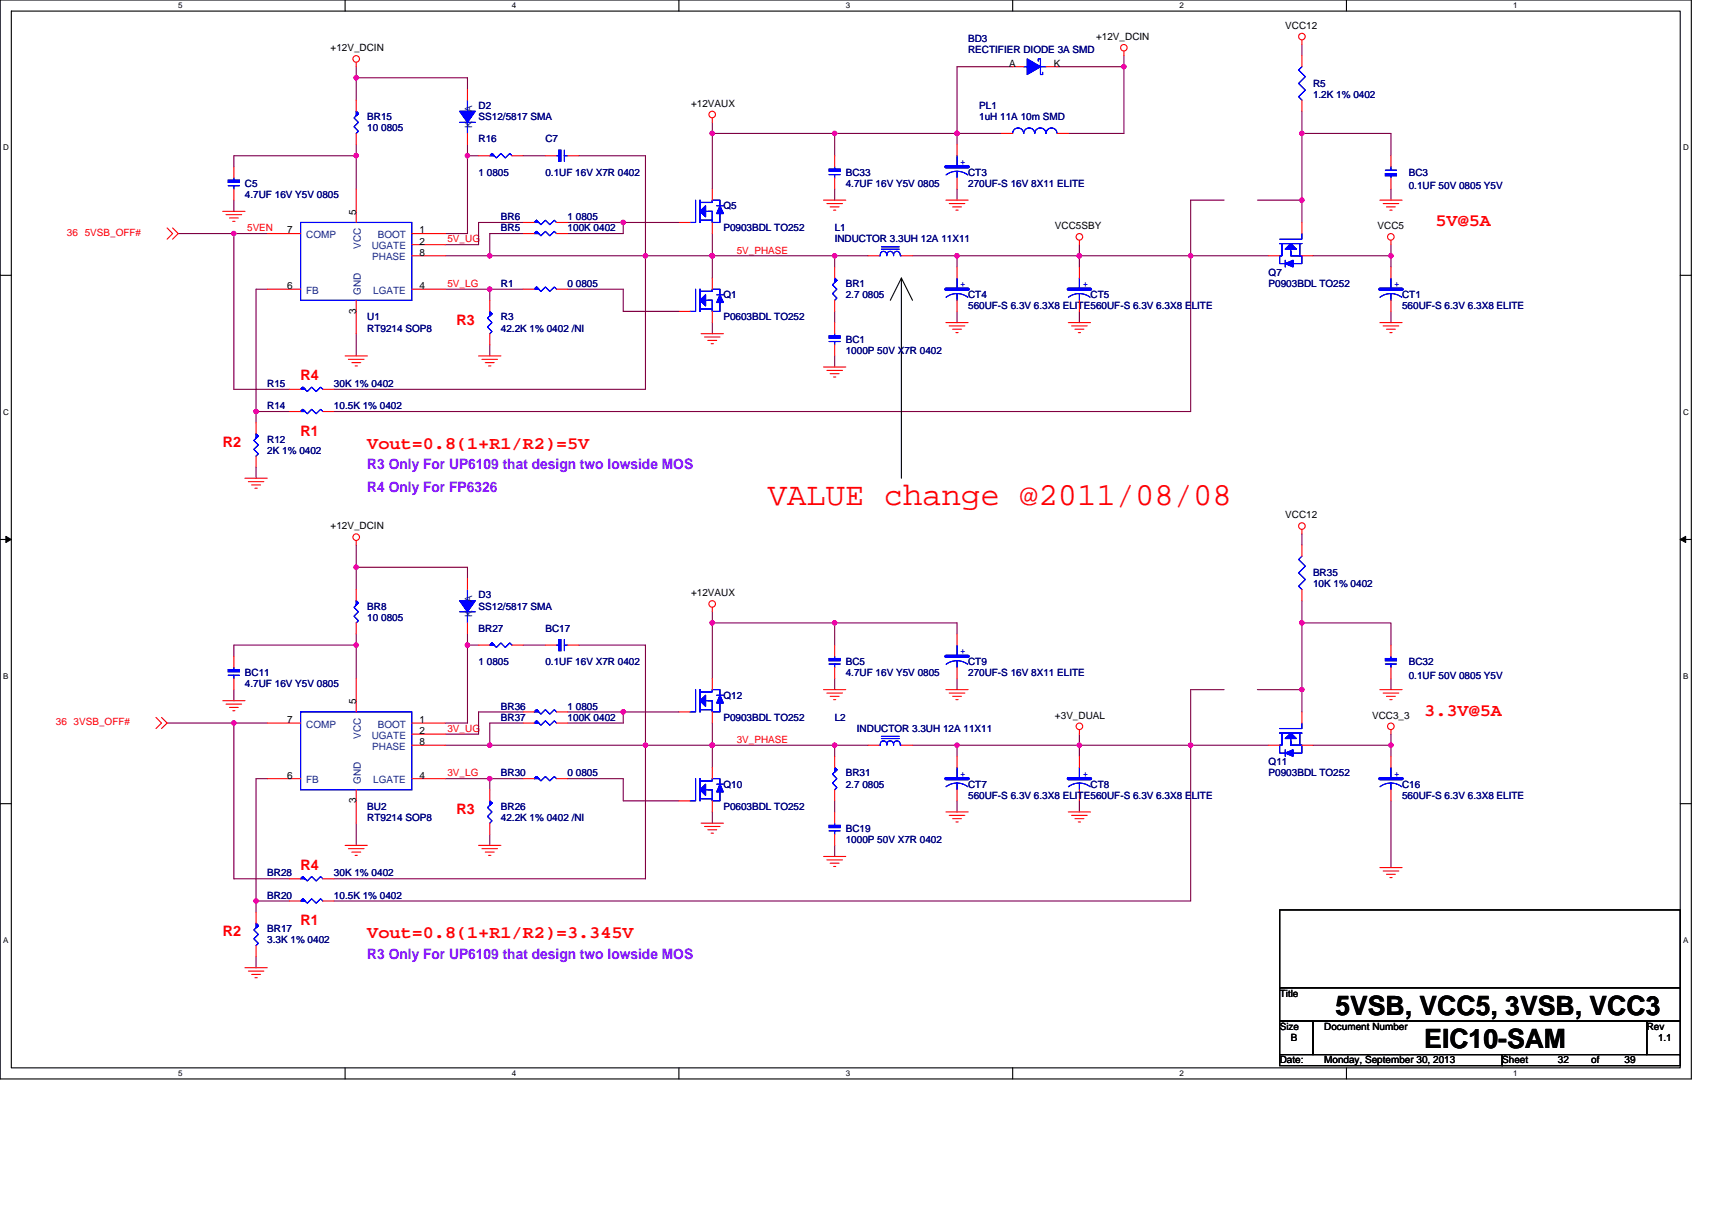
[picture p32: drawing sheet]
<svg xmlns="http://www.w3.org/2000/svg" width="297mm" height="210mm" viewBox="0 0 297 210" stroke-linecap="round" stroke-linejoin="round" font-family="sans-serif">
<defs><g id="words">
<text font-size="5.6" fill="#f00" x="133.2" y="87.7">VALUE change @2011/08/08</text>
<g font-size="4.6">
<text x="231.7" y="176.1">5VSB, VCC5, 3VSB, VCC3</text>
<text x="247.1" y="181.9">EIC10-SAM</text>
</g>
<g font-size="3.1" fill="#f00">
<text x="249.1" y="39.3">5V@5A</text>
<text x="63.7" y="77.9">Vout=0.8(1+R1/R2)=5V</text>
<text x="247.1" y="124.2">3.3V@5A</text>
<text x="63.7" y="162.8">Vout=0.8(1+R1/R2)=3.345V</text>
</g>
<g font-size="2.5" fill="#f00">
<text x="79.2" y="56.3">R3</text>
<text x="52.2" y="66">R4</text>
<text x="38.6" y="77.6">R2</text>
<text x="52.2" y="75.6">R1</text>
<text x="79.2" y="141.3">R3</text>
<text x="52.2" y="150.9">R4</text>
<text x="52.2" y="160.6">R1</text>
<text x="38.6" y="162.5">R2</text>
</g>
<g font-size="2.5" fill="#8000ff">
<text x="63.7" y="81.4">R3 Only For UP6109 that design two lowside MOS</text>
<text x="63.7" y="85.3">R4 Only For FP6326</text>
<text x="63.7" y="166.4">R3 Only For UP6109 that design two lowside MOS</text>
</g>
<g font-size="1.7">
<text x="223" y="5">VCC12</text>
<text x="57.4" y="8.9">+12V_DCIN</text>
<text x="175.1" y="11.6">A</text>
<text x="182.9" y="11.6">K</text>
<text x="190.2" y="6.9">+12V_DCIN</text>
<text x="119.9" y="18.5">+12VAUX</text>
<text x="49.8" y="40.5">7</text>
<text x="61.8" y="37.3" transform="rotate(-90 61.8 37.3)">5</text>
<text x="72.8" y="40.5">1</text>
<text x="183" y="39.8">VCC5SBY</text>
<text x="239" y="39.8">VCC5</text>
<text x="72.8" y="42.4">2</text>
<text x="72.8" y="44.4">8</text>
<text x="49.8" y="50.2">6</text>
<text x="72.8" y="50.2">4</text>
<text x="61.8" y="54.4" transform="rotate(-90 61.8 54.4)">3</text>
<text x="223" y="90">VCC12</text>
<text x="57.4" y="91.9">+12V_DCIN</text>
<text x="119.9" y="103.5">+12VAUX</text>
<text x="49.8" y="125.5">7</text>
<text x="61.8" y="122.2" transform="rotate(-90 61.8 122.2)">5</text>
<text x="72.8" y="125.5">1</text>
<text x="183" y="124.7">+3V_DUAL</text>
<text x="238.1" y="124.7">VCC3_3</text>
<text x="72.8" y="127.4">2</text>
<text x="72.8" y="129.3">8</text>
<text x="49.8" y="135.1">6</text>
<text x="72.8" y="135.1">4</text>
<text x="61.8" y="139.4" transform="rotate(-90 61.8 139.4)">3</text>
<text x="222" y="173">Title</text>
<text x="222" y="178.8">Size</text>
<text x="229.8" y="178.8">Document Number</text>
<text x="285.7" y="178.8">Rev</text>
<text x="222" y="184.6">Date:</text>
<text x="224" y="180.7">B</text>
<text x="229.8" y="184.6">Monday, September 30, 2013</text>
<text x="260.6" y="184.6">Sheet</text>
<text x="270.3" y="184.6">32</text>
<text x="276.1" y="184.6">of</text>
<text x="281.9" y="184.6">39</text>
<text x="287.7" y="180.7">1.1</text>
</g>
<g font-size="1.7" fill="#000080">
<text x="168" y="7.3">BD3</text>
<text x="168" y="9.3">RECTIFIER DIODE 3A SMD</text>
<text x="227.8" y="15">R5</text>
<text x="227.8" y="17">1.2K 1% 0402</text>
<text x="63.7" y="20.8">BR15</text>
<text x="63.7" y="22.8">10 0805</text>
<text x="83" y="18.9">D2</text>
<text x="83" y="20.8">SS12/5817 SMA</text>
<text x="169.9" y="18.9">PL1</text>
<text x="169.9" y="20.8">1uH 11A 10m SMD</text>
<text x="83" y="24.7">R16</text>
<text x="94.6" y="24.7">C7</text>
<text x="42.5" y="32.4">C5</text>
<text x="42.5" y="34.4">4.7UF 16V Y5V 0805</text>
<text x="83" y="30.5">1 0805</text>
<text x="94.6" y="30.5">0.1UF 16V X7R 0402</text>
<text x="146.7" y="30.5">BC33</text>
<text x="146.7" y="32.4">4.7UF 16V Y5V 0805</text>
<text x="168" y="30.5">CT3</text>
<text x="168" y="32.4">270UF-S 16V 8X11 ELITE</text>
<text x="244.4" y="30.5">BC3</text>
<text x="244.4" y="32.8">0.1UF 50V 0805 Y5V</text>
<text x="86.9" y="38.2">BR6</text>
<text x="86.9" y="40.2">BR5</text>
<text x="98.5" y="38.2">1 0805</text>
<text x="98.5" y="40.2">100K 0402</text>
<text x="125.5" y="36.3">Q5</text>
<text x="125.5" y="40.2">P0903BDL TO252</text>
<text x="144.8" y="40.2">L1</text>
<text x="144.8" y="42.1">INDUCTOR 3.3UH 12A 11X11</text>
<text x="220.1" y="47.9">Q7</text>
<text x="86.9" y="49.8">R1</text>
<text x="98.5" y="49.8">0 0805</text>
<text x="125.5" y="51.7">Q1</text>
<text x="146.7" y="49.8">BR1</text>
<text x="146.7" y="51.7">2.7 0805</text>
<text x="168" y="51.7">CT4</text>
<text x="168" y="53.7">560UF-S 6.3V 6.3X8 ELITE560UF-S 6.3V 6.3X8 ELITE</text>
<text x="189.2" y="51.7">CT5</text>
<text x="220.1" y="49.8">P0903BDL TO252</text>
<text x="243.3" y="51.7">CT1</text>
<text x="243.3" y="53.7">560UF-S 6.3V 6.3X8 ELITE</text>
<text x="63.7" y="55.6">U1</text>
<text x="63.7" y="57.5">RT9214 SOP8</text>
<text x="86.9" y="55.6">R3</text>
<text x="86.9" y="57.5">42.2K 1% 0402 /NI</text>
<text x="125.5" y="55.6">P0603BDL TO252</text>
<text x="146.7" y="59.5">BC1</text>
<text x="146.7" y="61.4">1000P 50V X7R 0402</text>
<text x="46.4" y="67.2">R15</text>
<text x="46.4" y="71">R14</text>
<text x="58" y="67.2">30K 1% 0402</text>
<text x="58" y="71">10.5K 1% 0402</text>
<text x="46.4" y="76.8">R12</text>
<text x="46.4" y="78.8">2K 1% 0402</text>
<text x="227.8" y="100">BR35</text>
<text x="227.8" y="101.9">10K 1% 0402</text>
<text x="63.7" y="105.8">BR8</text>
<text x="63.7" y="107.7">10 0805</text>
<text x="83" y="103.8">D3</text>
<text x="83" y="105.8">SS12/5817 SMA</text>
<text x="83" y="109.6">BR27</text>
<text x="94.6" y="109.6">BC17</text>
<text x="42.5" y="117.4">BC11</text>
<text x="42.5" y="119.3">4.7UF 16V Y5V 0805</text>
<text x="83" y="115.4">1 0805</text>
<text x="94.6" y="115.4">0.1UF 16V X7R 0402</text>
<text x="146.7" y="115.4">BC5</text>
<text x="146.7" y="117.4">4.7UF 16V Y5V 0805</text>
<text x="168" y="115.4">CT9</text>
<text x="168" y="117.4">270UF-S 16V 8X11 ELITE</text>
<text x="244.4" y="115.4">BC32</text>
<text x="244.4" y="117.7">0.1UF 50V 0805 Y5V</text>
<text x="86.9" y="125.1">BR37</text>
<text x="86.9" y="123.1">BR36</text>
<text x="98.5" y="125.1">100K 0402</text>
<text x="98.5" y="123.1">1 0805</text>
<text x="125.5" y="121.2">Q12</text>
<text x="125.5" y="125.1">P0903BDL TO252</text>
<text x="144.8" y="125.1">L2</text>
<text x="148.7" y="127">INDUCTOR 3.3UH 12A 11X11</text>
<text x="86.9" y="134.7">BR30</text>
<text x="98.5" y="134.7">0 0805</text>
<text x="125.5" y="136.7">Q10</text>
<text x="146.7" y="134.7">BR31</text>
<text x="146.7" y="136.7">2.7 0805</text>
<text x="168" y="136.7">CT7</text>
<text x="189.2" y="136.7">CT8</text>
<text x="220.1" y="132.8">Q11</text>
<text x="220.1" y="134.7">P0903BDL TO252</text>
<text x="243.3" y="136.7">C16</text>
<text x="63.7" y="140.5">BU2</text>
<text x="63.7" y="142.5">RT9214 SOP8</text>
<text x="86.9" y="140.5">BR26</text>
<text x="86.9" y="142.5">42.2K 1% 0402 /NI</text>
<text x="125.5" y="140.5">P0603BDL TO252</text>
<text x="168" y="138.6">560UF-S 6.3V 6.3X8 ELITE560UF-S 6.3V 6.3X8 ELITE</text>
<text x="243.3" y="138.6">560UF-S 6.3V 6.3X8 ELITE</text>
<text x="146.7" y="144.4">BC19</text>
<text x="146.7" y="146.3">1000P 50V X7R 0402</text>
<text x="46.4" y="156">BR20</text>
<text x="46.4" y="152.1">BR28</text>
<text x="58" y="156">10.5K 1% 0402</text>
<text x="58" y="152.1">30K 1% 0402</text>
<text x="46.4" y="161.8">BR17</text>
<text x="46.4" y="163.7">3.3K 1% 0402</text>
</g>
<g font-size="1.7" fill="#004080">
<text x="81.9" y="22.2" transform="rotate(-90 81.9 22.2)">K</text>
<text x="81.9" y="19.5" transform="rotate(-90 81.9 19.5)">A</text>
<text x="53.1" y="41.3">COMP</text>
<text x="65.5" y="41.3">BOOT</text>
<text x="62.6" y="43.2" transform="rotate(-90 62.6 43.2)">VCC</text>
<text x="64.5" y="43.2">UGATE</text>
<text x="64.6" y="45.2">PHASE</text>
<text x="53.1" y="51">FB</text>
<text x="62.6" y="51.1" transform="rotate(-90 62.6 51.1)">GND</text>
<text x="64.8" y="51">LGATE</text>
<text x="81.9" y="107.1" transform="rotate(-90 81.9 107.1)">K</text>
<text x="81.9" y="104.4" transform="rotate(-90 81.9 104.4)">A</text>
<text x="53.1" y="126.3">COMP</text>
<text x="62.6" y="128.2" transform="rotate(-90 62.6 128.2)">VCC</text>
<text x="64.5" y="128.2">UGATE</text>
<text x="64.6" y="130.1">PHASE</text>
<text x="65.5" y="126.3">BOOT</text>
<text x="53.1" y="135.9">FB</text>
<text x="62.6" y="136.1" transform="rotate(-90 62.6 136.1)">GND</text>
<text x="64.8" y="135.9">LGATE</text>
</g>
<g font-size="1.7" fill="#00f">
<text x="166.6" y="28.6">+</text>
<text x="166.6" y="49.8">+</text>
<text x="187.9" y="49.8">+</text>
<text x="241.9" y="49.8">+</text>
<text x="166.6" y="113.5">+</text>
<text x="166.6" y="134.8">+</text>
<text x="187.9" y="134.8">+</text>
<text x="241.9" y="134.8">+</text>
</g>
<g font-size="1.7" fill="#f00">
<text x="11.6" y="40.9">36</text>
<text x="14.7" y="40.9">5VSB_OFF#</text>
<text x="42.9" y="40.2">5VEN</text>
<text x="77.6" y="42.1">5V_UG</text>
<text x="127.8" y="44">5V_PHASE</text>
<text x="77.6" y="49.8">5V_LG</text>
<text x="9.7" y="125.9">36</text>
<text x="12.8" y="125.9">3VSB_OFF#</text>
<text x="77.6" y="127">3V_UG</text>
<text x="127.8" y="128.9">3V_PHASE</text>
<text x="77.6" y="134.7">3V_LG</text>
</g>
<g font-size="1.4">
<text x="30.9" y="1.5">5</text>
<text x="88.8" y="1.5">4</text>
<text x="146.7" y="1.5">3</text>
<text x="204.7" y="1.5">2</text>
<text x="262.6" y="1.5">1</text>
<text x=".5" y="26.1">D</text>
<text x="292" y="26.1">D</text>
<text x=".5" y="71.9">C</text>
<text x="292" y="71.9">C</text>
<text x=".5" y="117.8">B</text>
<text x="292" y="117.8">B</text>
<text x=".5" y="163.6">A</text>
<text x="292" y="163.6">A</text>
<text x="30.9" y="186.8">5</text>
<text x="88.8" y="186.8">4</text>
<text x="146.7" y="186.8">3</text>
<text x="204.7" y="186.8">2</text>
<text x="262.6" y="186.8">1</text>
</g>
</g></defs>
<path d="M0 0h293.5v187.2h-293.5zM2 1.9h289.5v183.4h-289.5z" fill="none" stroke="#000" stroke-width=".19"/>
<g fill="#fff">
<path d="M30.9 .2h.8v1.6h-.8z"/>
<path d="M30.9 185.5h.8v1.6h-.8z"/>
</g>
<path d="M59.9 0v1.9M59.9 185.3v1.9" fill="none" stroke="#000" stroke-width=".19"/>
<g fill="#fff">
<path d="M88.8 .2h.8v1.6h-.8z"/>
<path d="M88.8 185.5h.8v1.6h-.8z"/>
</g>
<path d="M117.8 0v1.9M117.8 185.3v1.9" fill="none" stroke="#000" stroke-width=".19"/>
<g fill="#fff">
<path d="M146.7 .2h.8v1.6h-.8z"/>
<path d="M146.7 185.5h.8v1.6h-.8z"/>
</g>
<path d="M175.7 0v1.9M175.7 185.3v1.9" fill="none" stroke="#000" stroke-width=".19"/>
<g fill="#fff">
<path d="M204.7 .2h.7v1.6h-.7z"/>
<path d="M204.7 185.5h.7v1.6h-.7z"/>
</g>
<path d="M233.6 0v1.9M233.6 185.3v1.9" fill="none" stroke="#000" stroke-width=".19"/>
<g fill="#fff">
<path d="M262.6 .2h.7v1.6h-.7z"/>
<path d="M262.6 185.5h.7v1.6h-.7z"/>
<path d="M.5 24.8h1v1.6h-1z"/>
<path d="M292 24.8h1v1.6h-1z"/>
<path d="M.5 70.7h1v1.5h-1z"/>
<path d="M292 70.7h1v1.5h-1z"/>
</g>
<path d="M0 47.8h2M291.5 47.8h2" fill="none" stroke="#000" stroke-width=".19"/>
<g fill="#fff">
<path d="M.5 116.5h.9v1.6h-.9z"/>
<path d="M292 116.5h.9v1.6h-.9z"/>
</g>
<path d="M0 93.6h2M291.5 93.6h2" fill="none" stroke="#000" stroke-width=".19"/>
<path d="M1 93.1l1 .5-1 .5zM291.5 93.6l1-.5v1z" fill="#000" stroke="#000" stroke-width=".17"/>
<g fill="#fff">
<path d="M.5 162.4h.9v1.5h-.9z"/>
<path d="M292 162.4h.9v1.5h-.9z"/>
</g>
<path d="M156.4 48.3v34.7M156.4 48.3l-1.9 3.8M156.4 48.3l1.9 3.8M0 139.5h2M291.5 139.5h2M222 157.9h69.5v13.5h-69.5zM222 171.4h69.5v5.8h-69.5zM222 177.2h5.8v5.8h-5.8zM227.8 177.2h57.9v5.8h-57.9zM285.7 177.2h5.8v5.8h-5.8zM222 183h38.6v1.9h-38.6zM260.6 183h30.9v1.9h-30.9z" fill="none" stroke="#000" stroke-width=".19"/>
<g fill="none" stroke="#800040" stroke-width=".19">
<path d="M61.8 13.5v3.9M61.8 11.6v1.9M61.8 13.5h19.3v1.9M175.7 11.6h-9.7v11.6M183.4 11.6h11.6M195 9.7v1.9M195 11.6v11.6h-9.6M225.9 7.7v2M225.9 19.3v3.9h15.4v3.8M40.6 34.7v2M61.8 27h-21.2v2M61.8 27v5.8"/>
<path d="M61.8 25.1v1.9M81.1 27v13.5h-3.8M81.1 25.1v1.9M81.1 27h1.9M90.8 38.6h-7.8v3.9h-5.7M90.8 27h3.8M98.5 38.6h9.6M100.4 27h11.6v17.4M108.1 38.6v1.9h-9.6M108.1 38.6h9.7M123.6 23.2h21.2M123.6 23.2v9.6"/>
<path d="M123.6 21.2v2M144.8 23.2v3.8M144.8 32.8v1.9M144.8 23.2h21.2M166 23.2h7.8M166 23.2v1.9M166 32.8v1.9M212.4 34.7h-5.8v9.7M218.2 34.7h7.7M225.9 23.2v11.5M225.9 34.7v3.9M241.3 32.8v1.9"/>
<path d="M30.9 40.5h9.7M40.6 40.5h5.8M40.6 40.5v27.1h9.6M46.4 50.2h-2v21.2M61.8 57.9v3.9M77.3 50.2h7.7M77.3 44.4h7.7M85 44.4h27M85 50.2h5.8M85 50.2v1.9M85 59.8v2M90.8 40.5h-5.8v3.9"/>
<path d="M98.5 50.2h9.6v3.8h9.7M112 44.4h11.6M112 44.4v23.2h-54M123.6 44.4v3.9M123.6 44.4h21.2M123.6 56v1.9M123.6 40.5v3.9M144.8 44.4v1.9M144.8 54v2M144.8 44.4h5.8M158.3 44.4h7.7v1.9M166 44.4h21.3"/>
<path d="M166 54v2M187.3 42.5v1.9M187.3 54v2M187.3 44.4v1.9M187.3 44.4h19.3M206.6 44.4v27h-148.6M206.6 44.4h13.5M227.8 44.4h13.5M241.3 44.4v1.9M241.3 54v2M241.3 42.5v1.9M44.4 71.4v1.9"/>
<path d="M44.4 71.4h5.8M144.8 61.8v1.9M44.4 81.1v1.9M61.8 98.4v3.9M61.8 94.6v3.8M61.8 98.4h19.3v2M225.9 92.6v2M40.6 119.7v1.9M61.8 112h-21.2v1.9M61.8 112v5.8M61.8 110v2M81.1 112v13.5h-3.8"/>
<path d="M81.1 110v2M81.1 112h1.9M90.8 112h3.8M100.4 112h11.6v17.3M123.6 108.1h21.2M123.6 108.1v9.7M123.6 106.2v1.9M144.8 108.1v3.9M144.8 117.8v1.9M144.8 108.1h21.2v1.9M166 117.8v1.9M212.4 119.7h-5.8v9.6"/>
<path d="M218.2 119.7h7.7M225.9 104.2v3.9h15.4v3.9M225.9 119.7v3.8M225.9 108.1v11.6M241.3 117.8v1.9M29 125.5h11.6M40.6 125.5v27h9.6M40.6 125.5h5.8M46.4 135.1h-2v21.3M77.3 135.1h7.7M77.3 129.3h7.7M85 129.3h27"/>
<path d="M85 135.1h5.8M85 135.1v2M90.8 123.5h-7.8v3.9h-5.7M90.8 125.5h-5.8v3.8M98.5 135.1h9.6v3.9h9.7M98.5 123.5h9.6M108.1 123.5h9.7M108.1 123.5v2h-9.6M112 129.3v23.2h-54M112 129.3h11.6M123.6 129.3h21.2M123.6 129.3v3.9"/>
<path d="M123.6 125.5v3.8M144.8 129.3v2M144.8 139v1.9M144.8 129.3h5.8M158.3 129.3h7.7v2M166 129.3h21.3v2M166 139v1.9M187.3 139v1.9M187.3 127.4v1.9h19.3M206.6 129.3v27.1h-148.6M206.6 129.3h13.5M227.8 129.3h13.5"/>
<path d="M241.3 127.4v1.9M241.3 129.3v2M241.3 139v11.6M44.4 156.4v1.9M44.4 156.4h5.8M61.8 142.9v3.8M85 144.8v1.9M123.6 140.9v2M144.8 146.7v1.9M44.4 166v1.9"/>
</g>
<g fill="#f0f" stroke="#f0f" stroke-width=".19">
<circle cx="225.9" cy="34.7" r=".38"/>
<circle cx="225.9" cy="23.1" r=".38"/>
<circle cx="241.3" cy="129.3" r=".38"/>
<circle cx="225.9" cy="119.7" r=".38"/>
<circle cx="206.6" cy="129.3" r=".38"/>
<circle cx="123.6" cy="44.4" r=".38"/>
<circle cx="40.6" cy="40.5" r=".38"/>
<circle cx="187.3" cy="44.4" r=".38"/>
<circle cx="166" cy="44.4" r=".38"/>
<circle cx="206.6" cy="44.4" r=".38"/>
<circle cx="123.6" cy="129.3" r=".38"/>
<circle cx="40.6" cy="125.5" r=".38"/>
<circle cx="144.8" cy="129.3" r=".38"/>
<circle cx="44.4" cy="156.3" r=".38"/>
<circle cx="85" cy="129.3" r=".38"/>
<circle cx="144.8" cy="108.1" r=".38"/>
<circle cx="108.1" cy="123.5" r=".38"/>
<circle cx="123.6" cy="108.1" r=".38"/>
<circle cx="81.1" cy="111.9" r=".38"/>
<circle cx="61.8" cy="111.9" r=".38"/>
<circle cx="85" cy="135.1" r=".38"/>
<circle cx="61.8" cy="98.4" r=".38"/>
<circle cx="112" cy="129.3" r=".38"/>
<circle cx="187.3" cy="129.3" r=".38"/>
<circle cx="166" cy="129.3" r=".38"/>
<circle cx="195" cy="11.6" r=".38"/>
<circle cx="241.3" cy="44.4" r=".38"/>
<circle cx="166" cy="23.1" r=".38"/>
<circle cx="144.8" cy="44.4" r=".38"/>
<circle cx="44.4" cy="71.4" r=".38"/>
<circle cx="85" cy="44.4" r=".38"/>
<circle cx="144.8" cy="23.1" r=".38"/>
<circle cx="108.1" cy="38.6" r=".38"/>
<circle cx="123.6" cy="23.1" r=".38"/>
<circle cx="81.1" cy="27" r=".38"/>
<circle cx="61.8" cy="27" r=".38"/>
<circle cx="85" cy="50.2" r=".38"/>
<circle cx="61.8" cy="13.5" r=".38"/>
<circle cx="112" cy="44.4" r=".38"/>
<circle cx="225.9" cy="108.1" r=".38"/>
</g>
<g fill="none" stroke="#f00" stroke-width=".19">
<path d="M61.8 10.8v.8M61.8 17.4v1.9M81.1 15.4v2M175.7 11.6h1.9M181.5 11.6h1.9M195 8.9v.8M225.9 9.7v1.9M225.9 17.4v1.9M225.9 6.9v.8M29 39.6l.9 .9-.9 1M29.9 39.6l1 .9-1 1M38.6 36.7h3.9"/>
<path d="M39.2 37.3h2.7M39.8 37.8h1.5M40.4 38.4h.4M40.6 29v1.9M40.6 32.8v1.9M61.8 23.2v1.9M61.8 32.8v5.8M81.1 23.2v1.9M83 27h2M88.8 27h2M90.8 38.6h1.9M94.6 27h2"/>
<path d="M96.6 38.6h1.9M98.5 27h1.9M117.8 38.6h1.9M123.6 20.5v.7M123.6 32.8v1.9M123.6 38.6v1.9M142.9 34.7h3.8M143.5 35.3h2.7M144 35.9h1.6M144.6 36.5h.4M144.8 27v2M144.8 30.9v1.9"/>
<path d="M164.1 34.7h3.9M164.7 35.3h2.7M165.3 35.9h1.5M165.9 36.5h.3M166 25.1v1.9M166 30.9v1.9M173.8 23.2h1.9M183.4 23.2h2M225.9 38.6v1.9M239.4 34.7h3.9M240 35.3h2.7M240.6 35.9h1.5"/>
<path d="M241.1 36.5h.4M241.3 27v2M241.3 30.9v1.9M46.4 40.5h5.8M46.4 50.2h5.8M61.8 52.1v5.8M71.5 40.5h5.8M71.5 44.4h5.8M71.5 50.2h5.8M71.5 42.5h5.8M85 52.1v1.9M85 57.9v1.9"/>
<path d="M90.8 40.5h1.9M90.8 50.2h1.9M96.6 40.5h1.9M96.6 50.2h1.9M117.8 54h1.9M121.6 57.9h3.9M122.2 58.5h2.7M122.8 59.1h1.6M123.4 59.6h.4M123.6 48.3v1.9M123.6 54v2M144.8 46.3v2"/>
<path d="M144.8 52.1v1.9M144.8 56v1.9M144.8 59.8v2M150.6 44.4h1.9M156.4 44.4h1.9M164.1 56h3.9M164.7 56.6h2.7M165.3 57.1h1.5M165.9 57.7h.3M166 46.3v2M166 52.1v1.9M185.4 56h3.8"/>
<path d="M185.9 56.6h2.7M186.5 57.1h1.6M187.1 57.7h.4M187.3 46.3v2M187.3 52.1v1.9M187.3 41.7v.8M220.1 44.4h1.9M225.9 44.4h1.9M239.4 56h3.9M240 56.6h2.7M240.6 57.1h1.5M241.1 57.7h.4"/>
<path d="M241.3 41.7v.8M241.3 46.3v2M241.3 52.1v1.9M44.4 73.3v2M44.4 79.1v2M50.2 67.6h2M50.2 71.4h2M56 67.6h2M56 71.4h2M59.9 61.8h3.8M60.4 62.4h2.8M61 62.9h1.6"/>
<path d="M61.6 63.5h.4M83 61.8h3.9M83.6 62.4h2.7M84.2 62.9h1.5M84.8 63.5h.4M142.9 63.7h3.8M143.5 64.3h2.7M144 64.9h1.6M144.6 65.4h.4M42.5 83h3.9M43.1 83.6h2.7M43.7 84.2h1.5"/>
<path d="M44.2 84.7h.4M61.8 93.8v.8M225.9 91.9v.7M225.9 94.6v1.9M40.6 113.9v1.9M40.6 117.8v1.9M61.8 102.3v1.9M61.8 108.1v1.9M61.8 117.8v5.7M81.1 100.4v1.9M81.1 108.1v1.9M83 112h2"/>
<path d="M88.8 112h2M94.6 112h2M98.5 112h1.9M123.6 105.4v.8M123.6 117.8v1.9M142.9 119.7h3.8M144.8 112v1.9M144.8 115.8v2M164.1 119.7h3.9M166 110v2M166 115.8v2M225.9 102.3v1.9"/>
<path d="M239.4 119.7h3.9M241.3 112v1.9M241.3 115.8v2M27.1 124.5l.9 1-.9 .9M28 124.5l1 1-1 .9M38.6 121.6h3.9M39.2 122.2h2.7M39.8 122.8h1.5M40.4 123.3h.4M46.4 125.5h5.8M46.4 135.1h5.8M61.8 137.1v5.8"/>
<path d="M71.5 125.5h5.8M71.5 129.3h5.8M71.5 135.1h5.8M71.5 127.4h5.8M85 137.1v1.9M90.8 125.5h1.9M90.8 135.1h1.9M90.8 123.5h1.9M96.6 125.5h1.9M96.6 135.1h1.9M96.6 123.5h1.9M117.8 123.5h1.9"/>
<path d="M117.8 139h1.9M123.6 123.5v2M123.6 133.2v1.9M123.6 139v1.9M143.5 120.3h2.7M144 120.8h1.6M144.6 121.4h.4M144.8 131.3v1.9M144.8 137.1v1.9M150.6 129.3h1.9M156.4 129.3h1.9M164.7 120.3h2.7"/>
<path d="M165.3 120.8h1.5M165.9 121.4h.3M166 131.3v1.9M166 137.1v1.9M187.3 131.3v1.9M187.3 137.1v1.9M187.3 126.6v.8M220.1 129.3h1.9M225.9 123.5v2M225.9 129.3h1.9M240 120.3h2.7M240.6 120.8h1.5"/>
<path d="M241.1 121.4h.4M241.3 131.3v1.9M241.3 137.1v1.9M241.3 126.6v.8M44.4 158.3v1.9M50.2 156.4h2M50.2 152.5h2M56 156.4h2M56 152.5h2M59.9 146.7h3.8M60.4 147.3h2.8M61 147.9h1.6"/>
<path d="M61.6 148.4h.4M83 146.7h3.9M83.6 147.3h2.7M84.2 147.9h1.5M84.8 148.4h.4M85 142.9v1.9M121.6 142.9h3.9M122.2 143.4h2.7M122.8 144h1.6M123.4 144.6h.4M142.9 148.6h3.8M143.5 149.2h2.7"/>
<path d="M144 149.8h1.6M144.6 150.4h.4M144.8 140.9v2M144.8 144.8v1.9M164.1 140.9h3.9M164.7 141.5h2.7M165.3 142.1h1.5M165.9 142.6h.3M185.4 140.9h3.8M185.9 141.5h2.7M186.5 142.1h1.6M187.1 142.6h.4"/>
<path d="M239.4 150.6h3.9M240 151.2h2.7M240.6 151.7h1.5M241.1 152.3h.4M42.5 167.9h3.9M43.1 168.5h2.7M43.7 169.1h1.5M44.2 169.7h.4M44.4 164.1v1.9"/>
<circle cx="61.8" cy="10.2" r=".57"/>
<circle cx="123.6" cy="19.9" r=".57"/>
<circle cx="195" cy="8.3" r=".57"/>
<circle cx="225.9" cy="6.3" r=".57"/>
<circle cx="187.3" cy="41.1" r=".57"/>
<circle cx="241.3" cy="41.1" r=".57"/>
<circle cx="61.8" cy="93.2" r=".57"/>
<circle cx="225.9" cy="91.3" r=".57"/>
<circle cx="123.6" cy="104.8" r=".57"/>
<circle cx="187.3" cy="126" r=".57"/>
<circle cx="241.3" cy="126" r=".57"/>
</g>
<g fill="none" stroke="#00f" stroke-width=".19">
<path d="M61.8 19.3l.4 .4-.8 .8 .8 .7-.8 .8 .8 .8-.4 .4M81.1 17.4v1.9M177.6 11.6h.6M180.1 10.6v-.4h.4v2.7h.4v-.3M180.5 11.6h1M225.9 11.6l-.6 .5 1.2 1.2-1.2 1.2 1.2 1.1-1.2 1.2 .6 .6M39.6 32.2h1.9M40.6 32.2v.6M40.6 30.9v.4M52.2 38.6h19.3v13.5h-19.3zM79.8 21.2h2.7M81.1 21.2v2"/>
<path d="M85 27l.4-.4 .7 .8 .8-.8 .8 .8 .8-.8 .3 .4M92.7 38.6l.4-.4 .7 .8 .8-.8 .8 .8 .8-.8 .4 .4M96.6 27h.3M97.9 27h.6M97.9 26.1v1.9M120.7 34.7v3.9h-1M121.5 34.7v3.9M121.5 38.2h2.1M121.6 38.2h1.8M122.4 36.7h1.2v1.9M122.8 36.7h.8v1.9M123.6 34.7v.4h-2"/>
<path d="M123.6 34.7v.4h-2.1M123.6 34.7h1.3v1M124.4 35.7h1.1M124.9 37.1v1.5h-1.3M143.8 30.3h2M144.8 30.3v.6M144.8 29v.3M164.1 30.4a3.1 3.1 0 0 1 3.8 0M166 29.7v1.2M166 27v2M175.7 23.1a.95 .95 0 0 1 1-.9 .95 .95 0 0 1 .9 .9 .96 .96 0 0 1 1-.9 .96 .96 0 0 1 .9 .9 .97 .97 0 0 1 1-.9 .97 .97 0 0 1 1 .9 .96 .96 0 0 1 .9-.9 .96 .96 0 0 1 1 .9M240.4 29.5h1.9"/>
<path d="M241.3 29v.5M241.3 30.5v.4M85 54l.4 .4-.8 .8 .8 .8-.8 .7 .8 .8-.4 .4M92.7 50.2l.4-.4 .7 .8 .8-.8 .8 .8 .8-.8 .4 .4M92.7 40.5l.4-.3 .7 .7 .8-.7 .8 .7 .8-.7 .4 .3M120.7 50.2v3.8h-1M121.5 50.2v3.8M121.5 53.7h2.1M121.6 53.7h1.8M122.4 52.1h1.2v1.9M122.8 52.1h.8v1.9M123.6 50.2v.4h-2"/>
<path d="M123.6 50.2v.4h-2.1M123.6 50.2h1.3v1M124.4 51.2h1.1M124.9 52.5v1.5h-1.3M143.8 59.3h2M144.8 59.3v.5M144.8 57.9v.4M144.8 48.3l.4 .3-.8 .8 .8 .8-.8 .7 .8 .8-.4 .4M152.7 44.2v.2h-.2M152.9 43.2h3.1M152.9 42.8h3.1M153.9 44.2a.56 .56 0 0 0-.6-.6 .56 .56 0 0 0-.6 .6"/>
<path d="M153.9 44.2v.2M155 44.2v.2M156.2 44.2a.58 .58 0 0 0-.6-.6 .58 .58 0 0 0-.6 .6 .57 .57 0 0 0-.6-.6 .57 .57 0 0 0-.5 .6M156.2 44.2v.2h.2M164.1 51.6a3.1 3.1 0 0 1 3.8 0M166 50.9v1.2M166 48.3v1.9M185.4 51.6a3.1 3.1 0 0 1 3.7 0M187.3 50.9v1.2M187.3 48.3v1.9M222 42.3h3.9M222 44.4v1.3h1"/>
<path d="M222.4 42.5v1.9h-.4M222.4 42.3v2.1h-.4M223 45.2v1.1M224 43.6v.8h1.9M224 43.2v1.2h1.9M225.5 42.5v1.7M225.5 42.3v2.1M225.9 40.5v1h-3.9M225.9 44.4v1.3h-1.6M239.4 51.6a3.1 3.1 0 0 1 3.8 0M241.3 50.9v1.2M241.3 48.3v1.9"/>
<path d="M44.4 75.3l.4 .4-.8 .7 .8 .8-.8 .8 .8 .8-.4 .3M52.2 67.6l.3-.4 .8 .7 .8-.7 .8 .7 .7-.7 .4 .4M52.2 71.4l.3-.4 .8 .8 .8-.8 .8 .8 .7-.8 .4 .4M225.9 96.5l-.6 .6 1.2 1.2-1.2 1.1 1.2 1.2-1.2 1.1 .6 .6M39.6 117.2h1.9M40.6 117.2v.6M40.6 115.8v.4M61.8 104.2l.4 .4-.8 .8 .8 .8-.8 .7 .8 .8-.4 .4M79.8 106.2h2.7M81.1 102.3v1.9M81.1 106.2v1.9M85 112l.4-.4 .7 .8 .8-.8 .8 .8 .8-.8 .3 .4"/>
<path d="M96.6 112h.3M97.9 112h.6M97.9 111v1.9M120.7 119.7v3.8h-1M121.5 119.7v3.8M123.6 119.7v.4h-2M123.6 119.7v.4h-2.1M123.6 119.7h1.3v.9M143.8 115.2h2M144.8 115.2v.6M144.8 113.9v.4M164.2 115.3a3.1 3.1 0 0 1 3.7 0"/>
<path d="M166 114.7v1.1M166 112v1.9M240.4 115.2h1.9M241.3 115.2v.6M241.3 113.9v.4M52.2 123.5h19.3v13.6h-19.3zM85 139l.4 .4-.8 .7 .8 .8-.8 .8 .8 .8-.4 .4M92.7 125.5l.4-.4 .7 .8 .8-.8 .8 .8 .8-.8 .4 .4M92.7 135.1l.4-.4 .7 .8 .8-.8 .8 .8 .8-.8 .4 .4M92.7 123.5l.4-.4 .7 .8 .8-.8 .8 .8 .8-.8 .4 .4M120.7 135.1v3.9h-1M121.5 123.1h2.1"/>
<path d="M121.5 135.1v3.9M121.5 138.6h2.1M121.6 123.1h1.8M121.6 138.6h1.8M122.4 121.6h1.2v1.9M122.4 137.1h1.2v1.9M122.8 121.6h.8v1.9M122.8 137.1h.8v1.9M123.6 135.1v.4h-2M123.6 135.1v.4h-2.1M123.6 135.1h1.3v1M124.4 120.6h1.1"/>
<path d="M124.4 136.1h1.1M124.9 122v1.5h-1.3M124.9 137.4v1.6h-1.3M144.8 133.2l.4 .4-.8 .7 .8 .8-.8 .8 .8 .8-.4 .4M152.9 128.2h3.1M152.9 127.8h3.1M153.9 129.1a.58 .58 0 0 0-.7-.5 .58 .58 0 0 0-.5 .7h-.2M155 129.1a.59 .59 0 0 0-.7-.5 .59 .59 0 0 0-.4 .7M155 129.1a.59 .59 0 0 1 .7-.5 .59 .59 0 0 1 .5 .7h.2M155 129.1v.2M164.1 136.5a3.1 3.1 0 0 1 3.8 0M166 135.9v1.2"/>
<path d="M166 133.2v1.9M185.4 136.5a3.1 3.1 0 0 1 3.7 0M187.3 135.9v1.2M187.3 133.2v1.9M222 127.2h3.9M222 129.3v1.4h1M222.4 127.4v1.9h-.4M222.4 127.2v2.1h-.4M223 130.1v1.2M224 128.6v.7h1.9M224 128.2v1.1h1.9M225.5 127.4v1.7"/>
<path d="M225.5 127.2v2.1M225.9 125.5v.9h-3.9M225.9 129.3v1.4h-1.6M239.4 136.5a3.1 3.1 0 0 1 3.8 0M241.3 135.9v1.2M241.3 133.2v1.9M52.2 156.4l.3-.4 .8 .7 .8-.7 .8 .7 .7-.7 .4 .4M52.2 152.5l.3-.4 .8 .8 .8-.8 .8 .8 .7-.8 .4 .4M143.8 144.2h2M144.8 144.2v.6M144.8 142.9v.3M44.4 160.2l.4 .4-.8 .8 .8 .8-.8 .7 .8 .8-.4 .4"/>
</g>
<path d="M164.1 29h3.9M164.1 50.2h3.9M185.4 50.2h3.8M239.4 50.2h3.9M164.1 113.9h3.9M164.1 135.1h3.9M185.4 135.1h3.8M239.4 135.1h3.9" fill="none" stroke="#00f" stroke-width=".57"/>
<g fill="#00f" stroke="#00f" stroke-width=".19">
<path d="M121.5 36.7l.9-1v1.9z"/>
<path d="M124.9 35.7l.6 1.4h-1.1z"/>
<path d="M223 43.2l1-.9 .9 .9z"/>
<path d="M223 45.7l1.3-.5v1.1z"/>
<path d="M79.8 104.2h2.7l-1.4 2z"/>
<path d="M79.8 19.3h2.7l-1.4 1.9z"/>
<path d="M178.2 10.2l2.3 1.4-2.3 1.3z"/>
<path d="M121.5 121.6l.9-.9v1.9z"/>
<path d="M124.9 120.6l.6 1.4h-1.1z"/>
<path d="M121.5 52.1l.9-.9v1.9z"/>
<path d="M124.9 51.2l.6 1.3h-1.1z"/>
<path d="M121.5 137.1l.9-1v1.9z"/>
<path d="M124.9 136.1l.6 1.3h-1.1z"/>
<path d="M223 128.2l1-1 .9 1z"/>
<path d="M223 130.7l1.3-.6v1.2z"/>
<path d="M92.7 38.6l.4-.4 .4 .4-.4-.4 .4 .4z" fill-rule="evenodd"/>
<path d="M92.7 38.6l.4-.4 .4 .4-.4-.4 .4 .4z" fill-rule="evenodd"/>
<path d="M39.6 31.3h1.9v.3h-1.9z" fill-rule="evenodd"/>
<path d="M39.6 31.3h1.9v.3h-1.9z" fill-rule="evenodd"/>
<path d="M143.8 114.3h2v.4h-2z" fill-rule="evenodd"/>
<path d="M143.8 114.3h2v.4h-2z" fill-rule="evenodd"/>
<path d="M85 139l.4 .4-.4 .4 .4-.4-.4 .4z" fill-rule="evenodd"/>
<path d="M85 139l.4 .4-.4 .4 .4-.4-.4 .4z" fill-rule="evenodd"/>
<path d="M85 54l.4 .4-.4 .4 .4-.4-.4 .4z" fill-rule="evenodd"/>
<path d="M85 54l.4 .4-.4 .4 .4-.4-.4 .4z" fill-rule="evenodd"/>
<path d="M61.8 19.3l.4 .4-.4 .4 .4-.4-.4 .4z" fill-rule="evenodd"/>
<path d="M61.8 19.3l.4 .4-.4 .4 .4-.4-.4 .4z" fill-rule="evenodd"/>
<path d="M61.8 104.2l.4 .4-.4 .4 .4-.4-.4 .4z" fill-rule="evenodd"/>
<path d="M61.8 104.2l.4 .4-.4 .4 .4-.4-.4 .4z" fill-rule="evenodd"/>
<path d="M240.4 30.1h1.9v.4h-1.9z" fill-rule="evenodd"/>
<path d="M240.4 30.1h1.9v.4h-1.9z" fill-rule="evenodd"/>
<path d="M143.8 143.2h2v.4h-2z" fill-rule="evenodd"/>
<path d="M143.8 143.2h2v.4h-2z" fill-rule="evenodd"/>
<path d="M143.8 58.3h2v.4h-2z" fill-rule="evenodd"/>
<path d="M143.8 58.3h2v.4h-2z" fill-rule="evenodd"/>
<path d="M96.9 111h.4v1.9h-.4z" fill-rule="evenodd"/>
<path d="M96.9 111h.4v1.9h-.4z" fill-rule="evenodd"/>
<path d="M144.8 133.2l.4 .4-.4 .4 .4-.4-.4 .4z" fill-rule="evenodd"/>
<path d="M144.8 133.2l.4 .4-.4 .4 .4-.4-.4 .4z" fill-rule="evenodd"/>
<path d="M240.4 114.3h1.9v.4h-1.9z" fill-rule="evenodd"/>
<path d="M240.4 114.3h1.9v.4h-1.9z" fill-rule="evenodd"/>
<path d="M96.9 26.1h.4v1.9h-.4z" fill-rule="evenodd"/>
<path d="M96.9 26.1h.4v1.9h-.4z" fill-rule="evenodd"/>
<path d="M52.5 67.2l.4 .4h-.7l.3-.4 .4 .4z" fill-rule="evenodd"/>
<path d="M52.5 67.2l.4 .4h-.7l.3-.4 .4 .4z" fill-rule="evenodd"/>
<path d="M144.8 48.3l.4 .3-.4 .4 .4-.4-.4 .4z" fill-rule="evenodd"/>
<path d="M144.8 48.3l.4 .3-.4 .4 .4-.4-.4 .4z" fill-rule="evenodd"/>
<path d="M92.7 125.5l.4-.4 .4 .4-.4-.4 .4 .4z" fill-rule="evenodd"/>
<path d="M92.7 125.5l.4-.4 .4 .4-.4-.4 .4 .4z" fill-rule="evenodd"/>
<path d="M92.7 50.2l.4-.4 .4 .4-.4-.4 .4 .4z" fill-rule="evenodd"/>
<path d="M92.7 50.2l.4-.4 .4 .4-.4-.4 .4 .4z" fill-rule="evenodd"/>
<path d="M44.4 160.2l.4 .4-.4 .4 .4-.4-.4 .4z" fill-rule="evenodd"/>
<path d="M44.4 160.2l.4 .4-.4 .4 .4-.4-.4 .4z" fill-rule="evenodd"/>
<path d="M52.5 71l.4 .4h-.7l.3-.4 .4 .4z" fill-rule="evenodd"/>
<path d="M52.5 71l.4 .4h-.7l.3-.4 .4 .4z" fill-rule="evenodd"/>
<path d="M92.7 40.5l.4-.3 .4 .3-.4-.3 .4 .3z" fill-rule="evenodd"/>
<path d="M92.7 40.5l.4-.3 .4 .3-.4-.3 .4 .3z" fill-rule="evenodd"/>
<path d="M92.7 135.1l.4-.4 .4 .4-.4-.4 .4 .4z" fill-rule="evenodd"/>
<path d="M92.7 135.1l.4-.4 .4 .4-.4-.4 .4 .4z" fill-rule="evenodd"/>
<path d="M52.5 156l.4 .4h-.7l.3-.4 .4 .4z" fill-rule="evenodd"/>
<path d="M52.5 156l.4 .4h-.7l.3-.4 .4 .4z" fill-rule="evenodd"/>
<path d="M44.4 75.3l.4 .4-.4 .4 .4-.4-.4 .4z" fill-rule="evenodd"/>
<path d="M44.4 75.3l.4 .4-.4 .4 .4-.4-.4 .4z" fill-rule="evenodd"/>
<path d="M52.5 152.1l.4 .4h-.7l.3-.4 .4 .4z" fill-rule="evenodd"/>
<path d="M52.5 152.1l.4 .4h-.7l.3-.4 .4 .4z" fill-rule="evenodd"/>
<path d="M93.1 123.1l.4 .4h-.8l.4-.4 .4 .4z" fill-rule="evenodd"/>
<path d="M93.1 123.1l.4 .4h-.8l.4-.4 .4 .4z" fill-rule="evenodd"/>
<path d="M85.4 26.6l.3 .4h-.7l.4-.4 .3 .4z" fill-rule="evenodd"/>
<path d="M85.4 26.6l.3 .4h-.7l.4-.4 .3 .4z" fill-rule="evenodd"/>
<path d="M39.6 116.2h1.9v.4h-1.9z" fill-rule="evenodd"/>
<path d="M39.6 116.2h1.9v.4h-1.9z" fill-rule="evenodd"/>
<path d="M143.8 29.3h2v.4h-2z" fill-rule="evenodd"/>
<path d="M143.8 29.3h2v.4h-2z" fill-rule="evenodd"/>
<path d="M85.4 111.6l.3 .4h-.7l.4-.4 .3 .4z" fill-rule="evenodd"/>
<path d="M85.4 111.6l.3 .4h-.7l.4-.4 .3 .4z" fill-rule="evenodd"/>
</g>
<use href="#words"/>
</svg>
